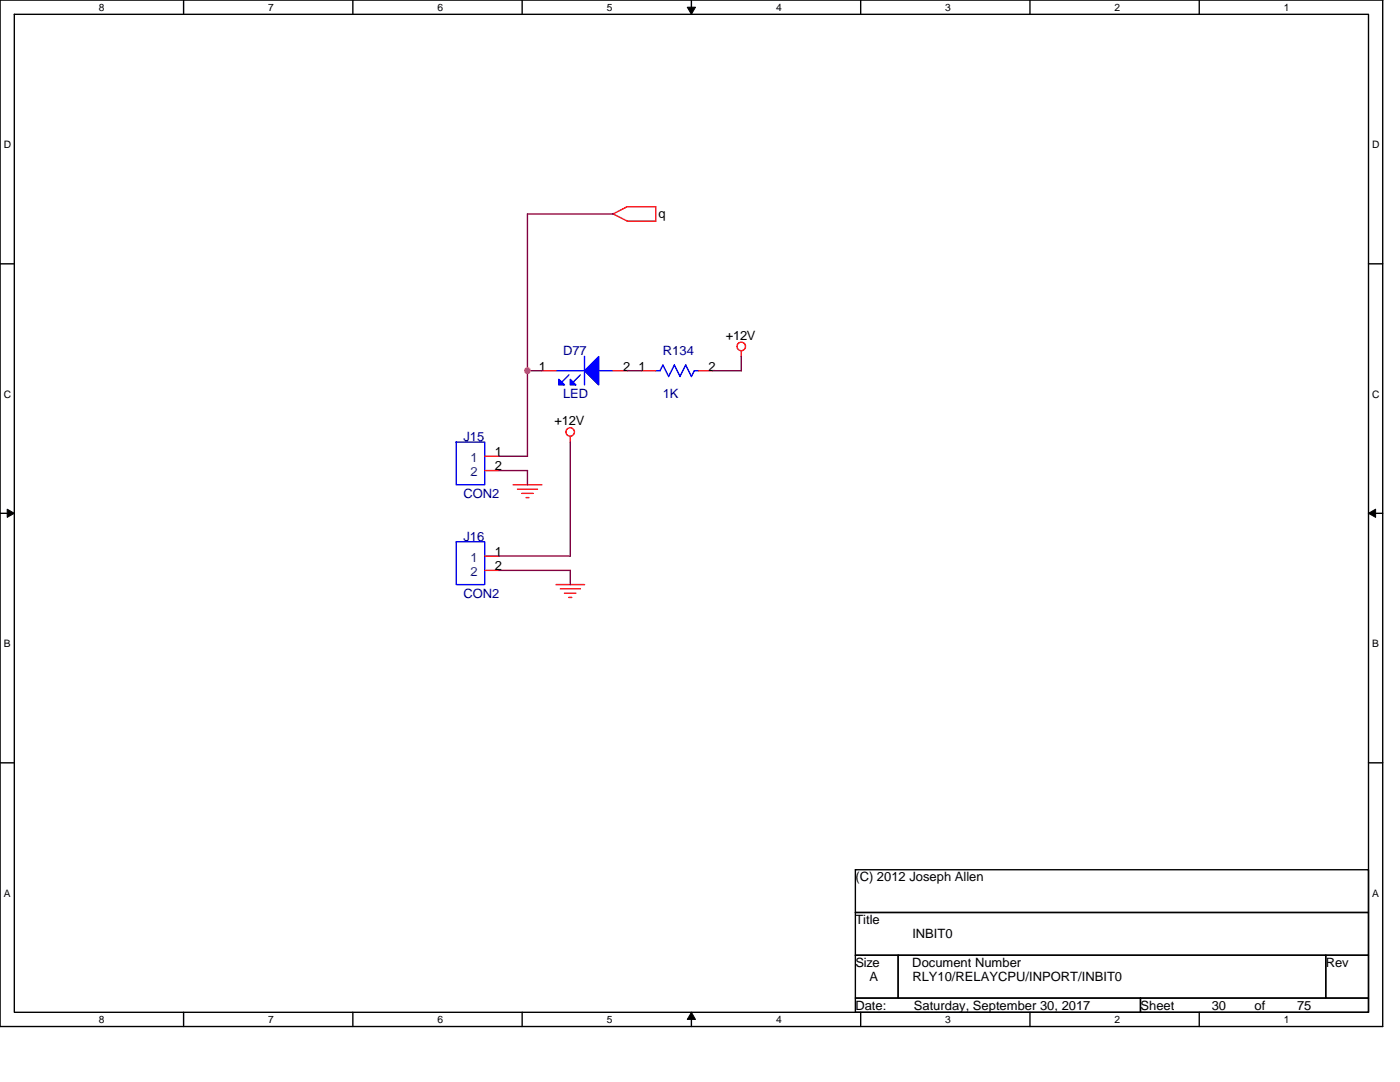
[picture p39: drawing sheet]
<svg xmlns="http://www.w3.org/2000/svg" width="279mm" height="216mm" viewBox="0 0 279 216" stroke-linecap="round" stroke-linejoin="round" font-family="sans-serif">
<defs><g id="words">
<g font-size="2.6">
<text x="131.4" y="43.6">q</text>
<text x="144.8" y="67.8">+12V</text>
<text x="107.5" y="74">1</text>
<text x="124.3" y="74">2</text>
<text x="127.4" y="74">1</text>
<text x="141.4" y="74">2</text>
<text x="110.7" y="84.8">+12V</text>
<text x="98.7" y="91">1</text>
<text x="98.7" y="93.9">2</text>
<text x="98.7" y="110.9">1</text>
<text x="98.7" y="113.8">2</text>
<text x="170.7" y="175.9">(C) 2012 Joseph Allen</text>
<text x="170.7" y="184.4">Title</text>
<text x="182.1" y="187.2">INBIT0</text>
<text x="170.7" y="192.9">Size</text>
<text x="173.5" y="195.8">A</text>
<text x="182.1" y="192.9">Document Number</text>
<text x="182.1" y="195.8">RLY10/RELAYCPU/INPORT/INBIT0</text>
<text x="264.6" y="192.9">Rev</text>
<text x="170.7" y="201.5">Date:</text>
<text x="182.4" y="201.5">Saturday, September 30, 2017</text>
<text x="227.6" y="201.5">Sheet</text>
<text x="241.8" y="201.5">30</text>
<text x="250.4" y="201.5">of</text>
<text x="258.9" y="201.5">75</text>
</g>
<g font-size="2.6" fill="#000080">
<text x="112.4" y="70.9">D77</text>
<text x="132.3" y="70.9">R134</text>
<text x="112.4" y="79.4">LED</text>
<text x="132.3" y="79.4">1K</text>
<text x="92.5" y="87.9">J15</text>
<text x="92.5" y="99.3">CON2</text>
<text x="92.5" y="107.9">J16</text>
<text x="92.5" y="119.2">CON2</text>
</g>
<g font-size="2.6" fill="#004080">
<text x="93.9" y="92.2">1</text>
<text x="93.9" y="95.1">2</text>
<text x="93.9" y="112.1">1</text>
<text x="93.9" y="115">2</text>
</g>
<g font-size="2">
<text x="19.7" y="2.1">8</text>
<text x="53.5" y="2.1">7</text>
<text x="87.3" y="2.1">6</text>
<text x="121.1" y="2.1">5</text>
<text x="154.9" y="2.1">4</text>
<text x="188.7" y="2.1">3</text>
<text x="222.4" y="2.1">2</text>
<text x="256.2" y="2.1">1</text>
<text x=".7" y="29.6">D</text>
<text x="273.8" y="29.6">D</text>
<text x=".7" y="79.4">C</text>
<text x="273.8" y="79.4">C</text>
<text x=".7" y="129.2">B</text>
<text x="273.8" y="129.2">B</text>
<text x=".7" y="178.9">A</text>
<text x="273.8" y="178.9">A</text>
<text x="19.7" y="204.1">8</text>
<text x="53.5" y="204.1">7</text>
<text x="87.3" y="204.1">6</text>
<text x="121.1" y="204.1">5</text>
<text x="154.9" y="204.1">4</text>
<text x="188.7" y="204.1">3</text>
<text x="222.4" y="204.1">2</text>
<text x="256.2" y="204.1">1</text>
</g>
</g></defs>
<path d="M0 0h275.9v204.8h-275.9zM2.9 2.9h270.2v199.1h-270.2z" fill="none" stroke="#000" stroke-width=".28"/>
<g fill="#fff">
<path d="M19.7 .3h1.2v2.3h-1.2z"/>
<path d="M19.7 202.3h1.2v2.3h-1.2z"/>
</g>
<path d="M36.6 0v2.9M36.6 202v2.8" fill="none" stroke="#000" stroke-width=".28"/>
<g fill="#fff">
<path d="M53.5 .3h1.2v2.3h-1.2z"/>
<path d="M53.5 202.3h1.2v2.3h-1.2z"/>
</g>
<path d="M70.4 0v2.9M70.4 202v2.8" fill="none" stroke="#000" stroke-width=".28"/>
<g fill="#fff">
<path d="M87.3 .3h1.2v2.3h-1.2z"/>
<path d="M87.3 202.3h1.2v2.3h-1.2z"/>
</g>
<path d="M104.2 0v2.9M104.2 202v2.8" fill="none" stroke="#000" stroke-width=".28"/>
<g fill="#fff">
<path d="M121.1 .3h1.1v2.3h-1.1z"/>
<path d="M121.1 202.3h1.1v2.3h-1.1z"/>
</g>
<path d="M138 0v2.9M138 202v2.8" fill="none" stroke="#000" stroke-width=".28"/>
<path d="M137.2 1.4h1.6l-.8 1.5zM138 202l.8 1.4h-1.6z" fill="#000" stroke="#000" stroke-width=".2"/>
<g fill="#fff">
<path d="M154.9 .3h1.1v2.3h-1.1z"/>
<path d="M154.9 202.3h1.1v2.3h-1.1z"/>
</g>
<path d="M171.8 0v2.9M171.8 202v2.8" fill="none" stroke="#000" stroke-width=".28"/>
<g fill="#fff">
<path d="M188.7 .3h1.1v2.3h-1.1z"/>
<path d="M188.7 202.3h1.1v2.3h-1.1z"/>
</g>
<path d="M205.5 0v2.9M205.5 202v2.8" fill="none" stroke="#000" stroke-width=".28"/>
<g fill="#fff">
<path d="M222.4 .3h1.2v2.3h-1.2z"/>
<path d="M222.4 202.3h1.2v2.3h-1.2z"/>
</g>
<path d="M239.3 0v2.9M239.3 202v2.8" fill="none" stroke="#000" stroke-width=".28"/>
<g fill="#fff">
<path d="M256.2 .3h1.2v2.3h-1.2z"/>
<path d="M256.2 202.3h1.2v2.3h-1.2z"/>
<path d="M.7 27.7h1.5v2.3h-1.5z"/>
<path d="M273.8 27.7h1.5v2.3h-1.5z"/>
<path d="M.7 77.5h1.5v2.3h-1.5z"/>
<path d="M273.8 77.5h1.5v2.3h-1.5z"/>
</g>
<path d="M0 52.6h2.9M273.1 52.6h2.8" fill="none" stroke="#000" stroke-width=".28"/>
<g fill="#fff">
<path d="M.7 127.3h1.4v2.3h-1.4z"/>
<path d="M273.8 127.3h1.4v2.3h-1.4z"/>
</g>
<path d="M0 102.4h2.9M273.1 102.4h2.8" fill="none" stroke="#000" stroke-width=".28"/>
<path d="M1.4 101.6l1.5 .8-1.5 .8zM273.1 102.4l1.4-.8v1.6z" fill="#000" stroke="#000" stroke-width=".2"/>
<g fill="#fff">
<path d="M.7 177.1h1.4v2.3h-1.4z"/>
<path d="M273.8 177.1h1.4v2.3h-1.4z"/>
</g>
<path d="M0 152.2h2.9M273.1 152.2h2.8M170.7 173.5h102.4v8.6h-102.4zM170.7 182.1h102.4v8.5h-102.4zM170.7 190.6h8.5v8.6h-8.5zM170.7 199.2h56.9v2.8h-56.9zM179.2 190.6h85.4v8.6h-85.4zM227.6 199.2h45.5v2.8h-45.5zM264.6 190.6h8.5v8.6h-8.5z" fill="none" stroke="#000" stroke-width=".28"/>
<g fill="none" stroke="#f00" stroke-width=".28">
<path d="M122.3 42.7l2.9 1.4h5.7M125.2 41.3h5.7M125.2 41.2l-2.9 1.5M130.9 41.3v2.8M108.1 74h2.9M122.3 74h2.9M128 74h2.9M139.4 74h2.9M147.9 70v1.2M96.7 91h2.9M96.7 93.9h2.9M102.4 96.7h5.7"/>
<path d="M103.3 97.6h4M104.1 98.4h2.3M105 99.3h.6M113.8 87.1v1.1M96.7 111h2.9M96.7 113.8h2.9M111 116.6h5.7M111.8 117.5h4M112.6 118.4h2.3M113.5 119.2h.6"/>
<circle cx="147.9" cy="69.1" r=".85"/>
<circle cx="113.8" cy="86.2" r=".84"/>
</g>
<g fill="none" stroke="#00f" stroke-width=".28">
<path d="M110.9 74h5.7M113.5 74.8l-1.4 1.5M115.8 74.8l-1.4 1.5M116.6 71.1v5.7M119.5 74h2.8M132.3 72.8l1.2 2.3M132.3 72.8l-.6 1.2h-.8M134.6 72.8l-1.2 2.3M136.8 72.8l1.2 2.3 .6-1.1M136.9 72.8l-1.2 2.3-1.1-2.3M138.6 74h.8M91 88.2h5.7v8.5h-5.7z"/>
<path d="M91 108.1h5.7v8.5h-5.7z"/>
</g>
<g fill="#00f" stroke="#00f" stroke-width=".28">
<path d="M116.6 74l2.9-2.9v5.7z" fill-rule="evenodd"/>
<path d="M113.8 75.7l1.1 1.1h-1.1z" fill-rule="evenodd"/>
<path d="M111.5 75.7l1.2 1.1h-1.2z" fill-rule="evenodd"/>
</g>
<path d="M122.4 42.7h-17.1v48.4l-5.7-.1M105.3 74h2.8M125.2 74h2.9M147.9 71.1l.1 2.9h-5.7M99.6 93.9h5.7v2.9M113.8 88.2v22.8M99.6 111h14.2M99.6 113.8h14.2M113.8 113.8v2.9" fill="none" stroke="#800040" stroke-width=".28"/>
<circle cx="105.3" cy="74" r=".56" fill="#f0f" stroke="#f0f" stroke-width=".28"/>
<use href="#words"/>
</svg>
